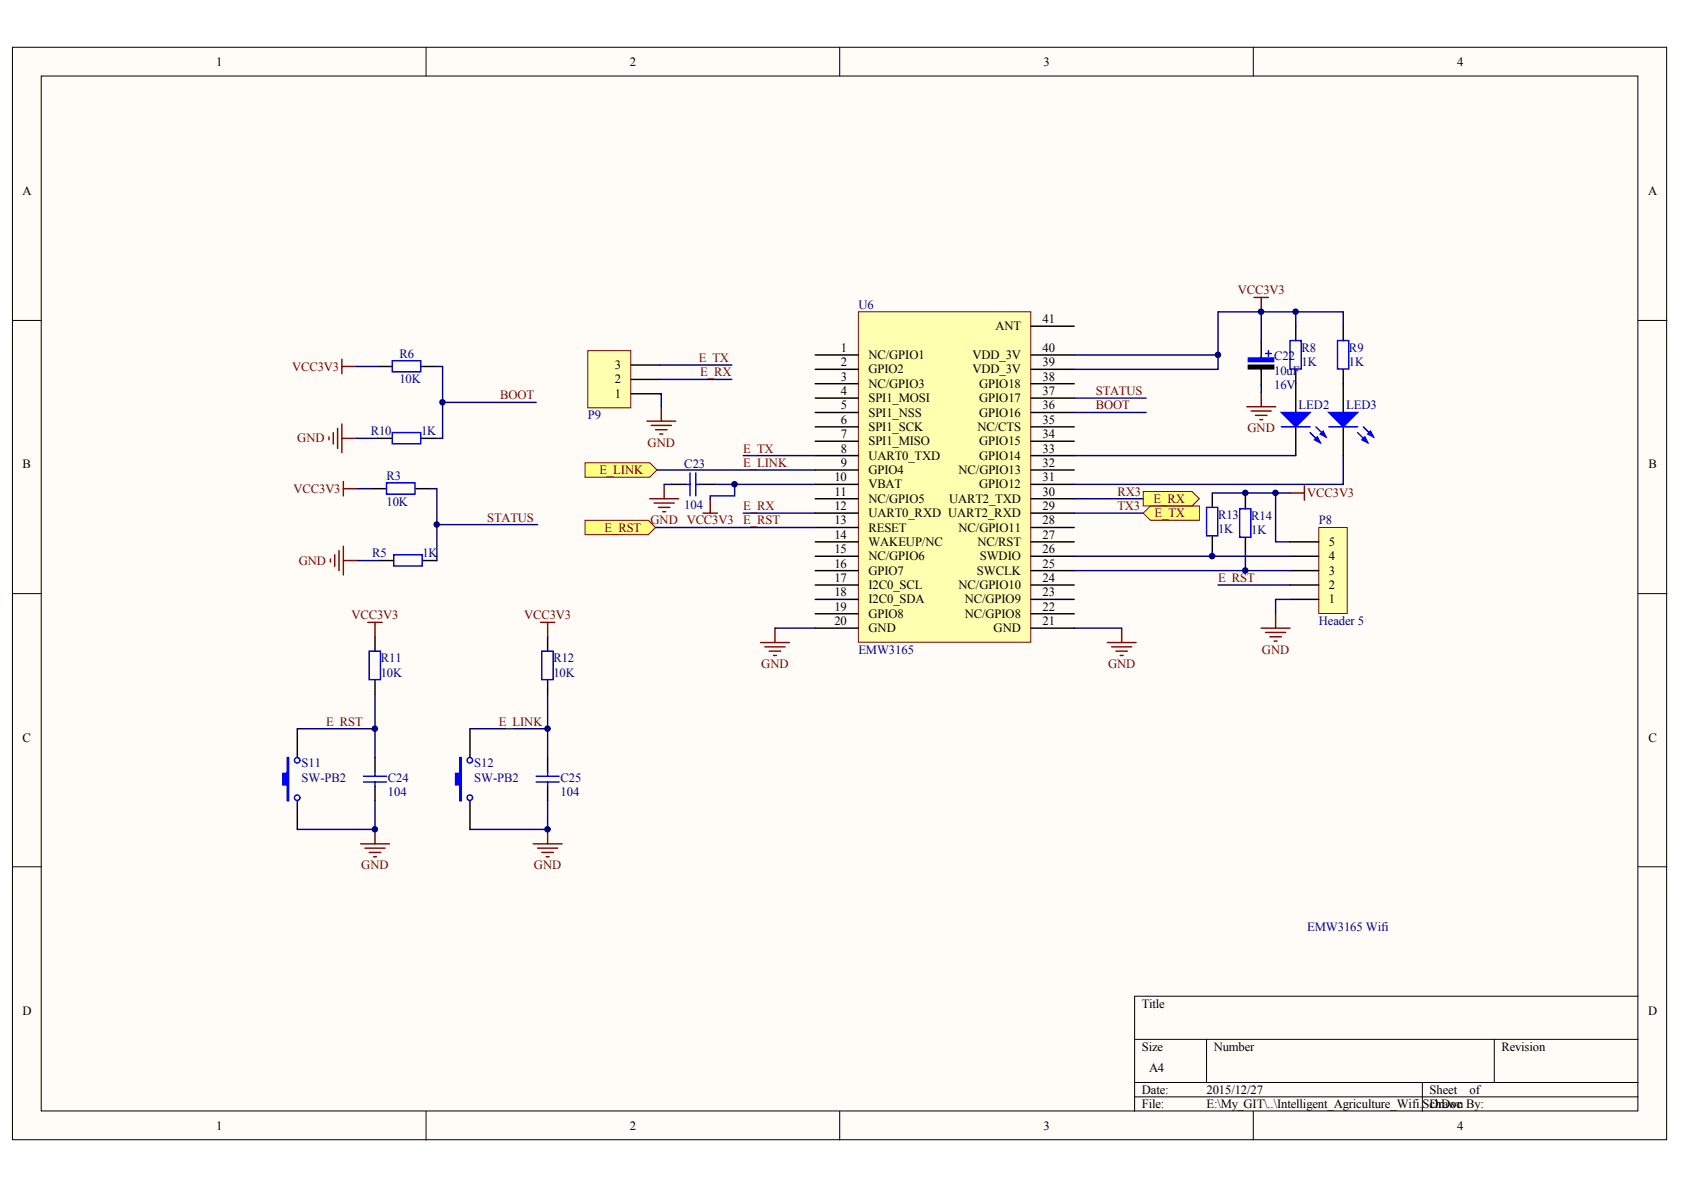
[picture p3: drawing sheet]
<svg xmlns="http://www.w3.org/2000/svg" width="297mm" height="210mm" viewBox="0 0 297 210" stroke-linecap="round" stroke-linejoin="round" font-family="sans-serif">
<defs><g id="words">
<g font-size="2.2">
<text x="38.2" y="11.6">1</text>
<text x="111.1" y="11.6">2</text>
<text x="184.1" y="11.6">3</text>
<text x="257" y="11.6">4</text>
<text x="3.9" y="34.4">A</text>
<text x="290.7" y="34.4">A</text>
<text x="175.6" y="58.3">ANT</text>
<text x="183.9" y="57">41</text>
<text x="108.4" y="65.1">3</text>
<text x="148.3" y="62.1">1</text>
<text x="148.3" y="64.6">2</text>
<text x="153.2" y="63.3">NC/GPIO1</text>
<text x="153.2" y="65.9">GPIO2</text>
<text x="171.6" y="65.9">VDD_3V</text>
<text x="171.6" y="63.3">VDD_3V</text>
<text x="183.9" y="64.6">39</text>
<text x="183.9" y="62.1">40</text>
<text x="108.4" y="70.2">1</text>
<text x="108.4" y="67.6">2</text>
<text x="148.3" y="67.1">3</text>
<text x="148.3" y="69.7">4</text>
<text x="153.2" y="68.4">NC/GPIO3</text>
<text x="153.2" y="70.9">SPI1_MOSI</text>
<text x="172.7" y="70.9">GPIO17</text>
<text x="172.7" y="68.4">GPIO18</text>
<text x="183.9" y="69.7">37</text>
<text x="183.9" y="67.1">38</text>
<text x="148.3" y="72.2">5</text>
<text x="148.3" y="74.7">6</text>
<text x="148.3" y="77.3">7</text>
<text x="153.2" y="73.5">SPI1_NSS</text>
<text x="153.2" y="76">SPI1_SCK</text>
<text x="172.4" y="76">NC/CTS</text>
<text x="172.7" y="73.5">GPIO16</text>
<text x="183.9" y="77.3">34</text>
<text x="183.9" y="74.7">35</text>
<text x="183.9" y="72.2">36</text>
<text x="4" y="82.6">B</text>
<text x="148.3" y="79.8">8</text>
<text x="148.3" y="82.4">9</text>
<text x="153.2" y="78.5">SPI1_MISO</text>
<text x="153.2" y="81.1">UART0_TXD</text>
<text x="153.2" y="83.6">GPIO4</text>
<text x="169.1" y="83.6">NC/GPIO13</text>
<text x="172.7" y="81.1">GPIO14</text>
<text x="172.7" y="78.5">GPIO15</text>
<text x="183.9" y="82.4">32</text>
<text x="183.9" y="79.8">33</text>
<text x="290.8" y="82.6">B</text>
<text x="147.2" y="84.9">10</text>
<text x="147.2" y="87.4">11</text>
<text x="147.2" y="90">12</text>
<text x="153.2" y="86.2">VBAT</text>
<text x="153.2" y="88.7">NC/GPIO5</text>
<text x="167.4" y="88.7">UART2_TXD</text>
<text x="172.7" y="86.2">GPIO12</text>
<text x="183.9" y="90">29</text>
<text x="183.9" y="87.4">30</text>
<text x="183.9" y="84.9">31</text>
<text x="147.2" y="92.5">13</text>
<text x="147.2" y="95">14</text>
<text x="153.2" y="91.2">UART0_RXD UART2_RXD</text>
<text x="153.2" y="93.8">RESET</text>
<text x="169.1" y="93.8">NC/GPIO11</text>
<text x="183.9" y="95">27</text>
<text x="183.9" y="92.5">28</text>
<text x="147.2" y="97.6">15</text>
<text x="147.2" y="100.1">16</text>
<text x="153.2" y="96.3">WAKEUP/NC</text>
<text x="153.2" y="98.8">NC/GPIO6</text>
<text x="153.2" y="101.4">GPIO7</text>
<text x="172.3" y="101.4">SWCLK</text>
<text x="172.4" y="96.3">NC/RST</text>
<text x="172.8" y="98.8">SWDIO</text>
<text x="183.9" y="100.1">25</text>
<text x="183.9" y="97.6">26</text>
<text x="234.4" y="101.4">3</text>
<text x="234.4" y="98.8">4</text>
<text x="234.4" y="96.3">5</text>
<text x="147.2" y="102.6">17</text>
<text x="147.2" y="105.2">18</text>
<text x="147.2" y="107.7">19</text>
<text x="153.2" y="103.9">I2C0_SCL</text>
<text x="153.2" y="106.4">I2C0_SDA</text>
<text x="169.1" y="103.9">NC/GPIO10</text>
<text x="170.2" y="106.4">NC/GPIO9</text>
<text x="183.9" y="107.7">22</text>
<text x="183.9" y="105.2">23</text>
<text x="183.9" y="102.6">24</text>
<text x="234.4" y="106.4">1</text>
<text x="234.4" y="103.9">2</text>
<text x="147.2" y="110.3">20</text>
<text x="153.2" y="109">GPIO8</text>
<text x="153.2" y="111.5">GND</text>
<text x="170.2" y="109">NC/GPIO8</text>
<text x="175.3" y="111.5">GND</text>
<text x="183.9" y="110.3">21</text>
<text x="4" y="130.8">C</text>
<text x="290.8" y="130.8">C</text>
<text x="3.9" y="179">D</text>
<text x="201.4" y="177.7">Title</text>
<text x="290.7" y="179">D</text>
<text x="201.4" y="185.3">Size</text>
<text x="214.1" y="185.3">Number</text>
<text x="264.8" y="185.3">Revision</text>
<text x="202.7" y="189.1">A4</text>
<text x="201.4" y="192.9">Date:</text>
<text x="201.4" y="195.5">File:</text>
<text x="212.8" y="192.9">2015/12/27</text>
<text x="212.8" y="195.5">E:\My_GIT\..\Intelligent_Agriculture_Wifi.SDrawn By:</text>
<text x="252.2" y="192.9">Sheet</text>
<text x="252.2" y="195.5">chDoc</text>
<text x="259.2" y="192.9">of</text>
<text x="38.2" y="199.3">1</text>
<text x="111.1" y="199.3">2</text>
<text x="184.1" y="199.3">3</text>
<text x="257" y="199.3">4</text>
</g>
<g font-size="2.2" fill="#800000">
<text x="218.3" y="51.9">VCC3V3</text>
<text x="51.5" y="65.4">VCC3V3</text>
<text x="123.2" y="63.8">E_TX</text>
<text x="88.2" y="70.4">BOOT</text>
<text x="123.5" y="66.4">E_RX</text>
<text x="193.3" y="69.7">STATUS</text>
<text x="193.3" y="72.2">BOOT</text>
<text x="220.1" y="76.3">GND</text>
<text x="52.4" y="78">GND</text>
<text x="105.7" y="83.6">E_LINK</text>
<text x="114.2" y="78.8">GND</text>
<text x="131.1" y="82.4">E_LINK</text>
<text x="131.1" y="79.8">E_TX</text>
<text x="51.8" y="86.9">VCC3V3</text>
<text x="131.1" y="90">E_RX</text>
<text x="197.1" y="90">TX3</text>
<text x="197.1" y="87.4">RX3</text>
<text x="203.5" y="88.7">E_RX</text>
<text x="230.6" y="87.7">VCC3V3</text>
<text x="85.9" y="92">STATUS</text>
<text x="106.6" y="93.8">E_RST</text>
<text x="114.7" y="92.5">GND</text>
<text x="121.1" y="92.5">VCC3V3</text>
<text x="131.1" y="92.5">E_RST</text>
<text x="203.7" y="91.2">E_TX</text>
<text x="52.7" y="99.6">GND</text>
<text x="214.9" y="102.6">E_RST</text>
<text x="62" y="109.2">VCC3V3</text>
<text x="92.5" y="109.2">VCC3V3</text>
<text x="134.3" y="117.9">GND</text>
<text x="195.4" y="117.9">GND</text>
<text x="222.6" y="115.3">GND</text>
<text x="57.5" y="128">E_RST</text>
<text x="88" y="128">E_LINK</text>
<text x="63.7" y="153.4">GND</text>
<text x="94.2" y="153.4">GND</text>
</g>
<g font-size="2.2" fill="#000080">
<text x="151.4" y="54.5">U6</text>
<text x="70.5" y="63.1">R6</text>
<text x="224.7" y="63.6">C22</text>
<text x="229.6" y="64.6">1K</text>
<text x="229.6" y="62.1">R8</text>
<text x="237.9" y="64.6">1K</text>
<text x="237.9" y="62.1">R9</text>
<text x="70.5" y="67.6">10K</text>
<text x="224.7" y="66.1">10uF</text>
<text x="224.7" y="68.7">16V</text>
<text x="65.4" y="76.8">R10</text>
<text x="74.3" y="76.8">1K</text>
<text x="103.7" y="74">P9</text>
<text x="229.1" y="72.2">LED2</text>
<text x="237.4" y="72.2">LED3</text>
<text x="120.7" y="82.6">C23</text>
<text x="68.2" y="89.2">10K</text>
<text x="68.2" y="84.6">R3</text>
<text x="120.7" y="89.7">104</text>
<text x="214.9" y="94">1K</text>
<text x="214.9" y="91.5">R13</text>
<text x="220.7" y="94.3">1K</text>
<text x="220.7" y="91.7">R14</text>
<text x="232.6" y="92.5">P8</text>
<text x="65.6" y="98.3">R5</text>
<text x="74.5" y="98.3">1K</text>
<text x="232.6" y="110.3">Header 5</text>
<text x="67.2" y="119.4">10K</text>
<text x="67.2" y="116.8">R11</text>
<text x="97.6" y="119.4">10K</text>
<text x="97.6" y="116.8">R12</text>
<text x="151.4" y="115.3">EMW3165</text>
<text x="53.2" y="135.4">S11</text>
<text x="53.2" y="137.9">SW-PB2</text>
<text x="68.4" y="137.9">C24</text>
<text x="83.7" y="135.4">S12</text>
<text x="83.7" y="137.9">SW-PB2</text>
<text x="98.9" y="137.9">C25</text>
<text x="68.4" y="140.4">104</text>
<text x="98.9" y="140.4">104</text>
<text x="230.6" y="164.3">EMW3165 Wifi</text>
</g>
</g></defs>
<g fill="#fffcf8" stroke="#000" stroke-width=".18">
<path d="M2.2 8.3h291.8v192.7h-291.8z"/>
<path d="M7.3 13.4h281.6v182.6h-281.6z"/>
</g>
<g fill="none" stroke="#000" stroke-width=".18">
<path d="M75.2 8.3v5.1M148.1 8.3v5.1M221.1 8.3v5.1M2.2 56.5h5.1M289 56.5h5M2.2 104.7h5.1M289 104.7h5M2.2 152.9h5.1M289 152.9h5M289 175.7h-88.9v20.3M75.2 196v5.1M148.1 196v5.1"/>
<path d="M200.1 183.3h88.9M200.1 190.9h88.9M200.1 193.5h88.9M212.8 183.3v7.6M221.1 196v5.1M250.9 190.9v5.1M263.6 183.3v7.6"/>
</g>
<path d="M151.4 55h30.4v58.3h-30.4z" fill="#ffffb0" stroke="#800000" stroke-width=".18"/>
<g fill="none" stroke="#000" stroke-width=".25">
<path d="M181.9 57.5h7.6M143.8 77.8h7.6M143.8 75.3h7.6M143.8 72.8h7.6M143.8 70.2h7.6M143.8 67.7h7.6M143.8 65.1h7.6M143.8 62.6h7.6M181.9 77.8h7.6M181.9 75.3h7.6M181.9 72.8h7.6M181.9 70.2h7.6"/>
<path d="M181.9 67.7h7.6M181.9 65.1h7.6M181.9 62.6h7.6M143.8 98.1h7.6M143.8 95.6h7.6M143.8 93h7.6M143.8 90.5h7.6M143.8 88h7.6M143.8 85.4h7.6M143.8 82.9h7.6M143.8 80.4h7.6M181.9 98.1h7.6"/>
<path d="M181.9 95.6h7.6M181.9 93h7.6M181.9 90.5h7.6M181.9 88h7.6M181.9 85.4h7.6M181.9 82.9h7.6M181.9 80.4h7.6M143.8 110.8h7.6M143.8 108.3h7.6M143.8 105.7h7.6M143.8 103.2h7.6M143.8 100.7h7.6"/>
<path d="M181.9 110.8h7.6M181.9 108.3h7.6M181.9 105.7h7.6M181.9 103.2h7.6M181.9 100.7h7.6"/>
</g>
<g fill="none" stroke="#800000" stroke-width=".25">
<path d="M221.2 52.5h2.5M222.5 52.5v2.5M219.9 71.7h5.1M220.7 72.5h3.5M221.5 73.3h2M222.2 74h.5M222.5 69.2v2.5M114.6 88h5.1M115.4 88.7h3.5M116.1 89.5h2.1M116.9 90.3h.5M117.2 85.4v2.6"/>
<path d="M124 90.5h2.5M125.3 88v2.5M134.2 113.3h5M134.9 114.1h3.6M135.7 114.9h2M136.4 115.6h.5M136.7 110.8v2.5M195.3 113.3h5.1M196.1 114.1h3.5M196.8 114.9h2.1M197.6 115.6h.5M197.9 110.8v2.5"/>
</g>
<path d="M222.5 67.9v1.3M189.5 88h12.2M189.5 80.4h39.1M189.5 90.5h12.2M236.9 80.4v5h-47.4M136.7 110.8h7.1M189.5 110.8h8.4" fill="none" stroke="#000080" stroke-width=".25"/>
<g fill="#ffff80" stroke="#800000" stroke-width=".18">
<path d="M103.2 91.8h11.2l1.2 1.2-1.2 1.3h-11.2z" fill-rule="evenodd"/>
<path d="M201.7 90.5l1.2-1.3h8.7v2.6h-8.7z" fill-rule="evenodd"/>
<path d="M201.7 86.7h8.6l1.3 1.3-1.3 1.2h-8.6z" fill-rule="evenodd"/>
</g>
<path d="M232.6 93h5v15.2h-5z" fill="#ffffb0" stroke="#800000" stroke-width=".18"/>
<g fill="none" stroke="#000" stroke-width=".25">
<path d="M228.6 57.5v2.6M236.9 57.5v2.6M66.7 64.6h2.5M66.7 77.3h2.5M74.3 64.6h2.5M74.3 77.3h2.5M228.6 65.1v2.6M236.9 65.1v2.6M65.6 86.2h2.6M66.9 98.9h2.5M73.3 86.2h2.5M74.5 98.9h2.6"/>
<path d="M227.5 98.1h5.1M227.5 95.6h5.1M66.1 112.3v2.6M66.1 119.9v2.6M96.6 112.3v2.6M96.6 119.9v2.6M227.5 105.7h5.1M227.5 103.2h5.1M227.5 100.7h5.1M52.4 128.6v5M82.9 128.6v5M52.4 141.2v5.1"/>
<path d="M82.9 141.2v5.1"/>
</g>
<g fill="none" stroke="#800000" stroke-width=".25">
<path d="M58 77.1v.5M58.8 76.3v2M59.5 75.5v3.6M60.3 63.4v2.5M60.3 74.8v5.1M60.3 77.3h2.5M60.3 64.6h2.5M58.3 98.6v.5M59 97.9v2M59.8 97.1v3.6M60.6 84.9v2.6M60.6 96.3v5.1"/>
<path d="M60.6 86.2h2.5M60.6 98.9h2.5M227.5 87h2.6M230.1 85.7v2.5M64.9 109.8h2.5M66.1 109.8v2.5M95.3 109.8h2.6M96.6 109.8v2.5M222.5 110.8h5M223.2 111.6h3.6M224 112.3h2M224.7 113.1h.6"/>
<path d="M225 108.3v2.5M63.6 148.8h5.1M64.4 149.6h3.5M65.1 150.4h2.1M65.9 151.1h.5M66.1 146.3v2.5M94.1 148.8h5M94.8 149.6h3.6M95.6 150.4h2M96.3 151.1h.6M96.6 146.3v2.5"/>
</g>
<g fill="none" stroke="#000080" stroke-width=".25">
<path d="M222.5 55v5.3M228.6 55h8.3v2.5M228.6 57.5v-2.5h-13.7v7.6M62.8 64.6h3.9M62.8 77.3h3.9M76.8 64.6h1.3v12.7h-1.3M78.1 71h16.5M189.5 62.6h25.4v2.5h-25.4M189.5 70.2h12.7M189.5 72.8h12.7M63.1 86.2h2.5M63.1 98.9h3.8"/>
<path d="M75.8 86.2h1.3v12.7M77.1 92.5h17.7M115.6 93h28.2M126 85.4h17.8M189.5 98.1h38M189.5 100.7h38M214.9 103.2h12.6M227.5 105.7h-2.5v2.6M66.1 122.5v6.1h-13.7M66.1 128.6v5M96.6 122.5v6.1h-13.7M96.6 128.6v5"/>
<path d="M66.1 141.2v5.1h-13.7M96.6 141.2v5.1h-13.7"/>
</g>
<g fill="none" stroke="#00f" stroke-width=".25">
<path d="M69.2 63.6h5v2h-5zM69.2 76.3h5v2h-5zM227.5 60.1h2v5h-2zM235.9 60.1h2v5h-2zM68.2 85.2h5v2h-5zM69.4 97.9h5.1v1.9h-5.1zM65.1 114.9h2v5h-2zM95.6 114.9h2v5h-2z"/>
<circle cx="52.4" cy="134.1" r=".48"/>
<circle cx="82.9" cy="134.1" r=".48"/>
<circle cx="52.4" cy="140.7" r=".48"/>
<circle cx="82.9" cy="140.7" r=".48"/>
</g>
<g fill="#00f" stroke="#00f" stroke-width=".25">
<path d="M50.7 133.6h.2v7.6h-.2v-2.8h-.8v-2h.8z" fill-rule="evenodd"/>
<path d="M81.1 133.6h.3v7.6h-.3v-2.8h-.7v-2h.7z" fill-rule="evenodd"/>
</g>
<path d="M103.2 81.6h11.4l1.3 1.3-1.3 1.3h-11.4z" fill-rule="evenodd" fill="#ffff80" stroke="#800000" stroke-width=".18"/>
<path d="M115.9 82.9h27.9M117.2 85.4h1.2M129.6 85.4v2.1h-4.3v.5M131.1 90.5h12.7M131.1 80.4h12.7M213.8 97.1v1M213.8 87h5.9M219.7 97.4v3.3M225 87v8.6h2.5M227.5 87h-7.8v.2" fill="none" stroke="#000080" stroke-width=".25"/>
<g fill="none" stroke="#000" stroke-width=".25">
<path d="M222.5 60.3v2.6M222.5 64.6v3.3M228.6 67.7v5.1M228.6 75.3v5.1M236.9 67.7v5.1M236.9 75.3v5.1M118.4 85.4h2.6M123.5 85.4h2.5M213.8 87v2.5M213.8 94.6v2.5M219.7 87.2v2.5M219.7 94.8v2.6"/>
<path d="M66.1 133.6v2.6M66.1 138.7v2.5M96.6 133.6v2.6M96.6 138.7v2.5"/>
</g>
<g fill="none" stroke="#00f" stroke-width=".25">
<path d="M222.5 62.9v.7M223.2 62.4h1M223.7 61.9v1M226 75.3h5.1M231.1 76.3l1.8 1.8M232.1 75.3l1.8 1.8M234.4 75.3h5.1M239.5 76.3l1.7 1.8M240.5 75.3l1.8 1.8M121 85.4h.7M121.7 83.4v4.1M122.7 83.4v4.1"/>
<path d="M122.7 85.4h.8M212.8 89.5h2v5h-2zM218.7 89.7h1.9v5.1h-1.9zM64.1 137.9h4.1M64.1 136.9h4.1M66.1 136.2v.7M66.1 137.9v.8M94.6 137.9h4M94.6 136.9h4M96.6 136.2v.7M96.6 137.9v.8"/>
</g>
<g fill="#00f" stroke="#00f" stroke-width=".25">
<path d="M226 72.8h5.1l-2.5 2.5z"/>
<path d="M231.9 77.6l.5-.5 .5 1z"/>
<path d="M232.9 76.6l.5-.5 .5 1z"/>
<path d="M234.4 72.8h5.1l-2.6 2.5z"/>
<path d="M240.2 77.6l.5-.5 .5 1z"/>
<path d="M241.2 76.6l.6-.5 .5 1z"/>
</g>
<path d="M220.2 63.1h4.5v.7h-4.5z" fill="#00f" stroke="#00f" stroke-width=".18"/>
<path d="M220.2 64.4h4.5v.7h-4.5z" fill="#000" stroke="#000" stroke-width=".18"/>
<path d="M103.7 61.9h7.6v10h-7.6z" fill="#ffffb0" stroke="#800000" stroke-width=".18"/>
<path d="M111.3 69.5h5.1M111.3 66.9h5.1M111.3 64.4h5.1" fill="none" stroke="#000" stroke-width=".25"/>
<path d="M114.1 74.3h5.1M114.9 75h3.5M115.6 75.8h2.1M116.4 76.6h.5M116.6 71.7v2.6" fill="none" stroke="#800000" stroke-width=".25"/>
<path d="M116.4 69.5h.2v2.2M116.4 64.4h12.7M116.4 66.9h12.7" fill="none" stroke="#000080" stroke-width=".25"/>
<g fill="#000080" stroke="#000080" stroke-width=".18">
<circle cx="66.1" cy="146.3" r=".48"/>
<circle cx="66.1" cy="128.5" r=".48"/>
<circle cx="77" cy="92.5" r=".48"/>
<circle cx="78" cy="71" r=".48"/>
<circle cx="96.6" cy="146.3" r=".48"/>
<circle cx="96.6" cy="128.5" r=".48"/>
<circle cx="129.6" cy="85.4" r=".49"/>
<circle cx="213.8" cy="98.1" r=".49"/>
<circle cx="214.8" cy="62.6" r=".48"/>
<circle cx="219.6" cy="100.6" r=".48"/>
<circle cx="219.6" cy="86.9" r=".48"/>
<circle cx="222.4" cy="55" r=".48"/>
<circle cx="225" cy="86.9" r=".48"/>
<circle cx="228.5" cy="55" r=".48"/>
</g>
<use href="#words"/>
</svg>
